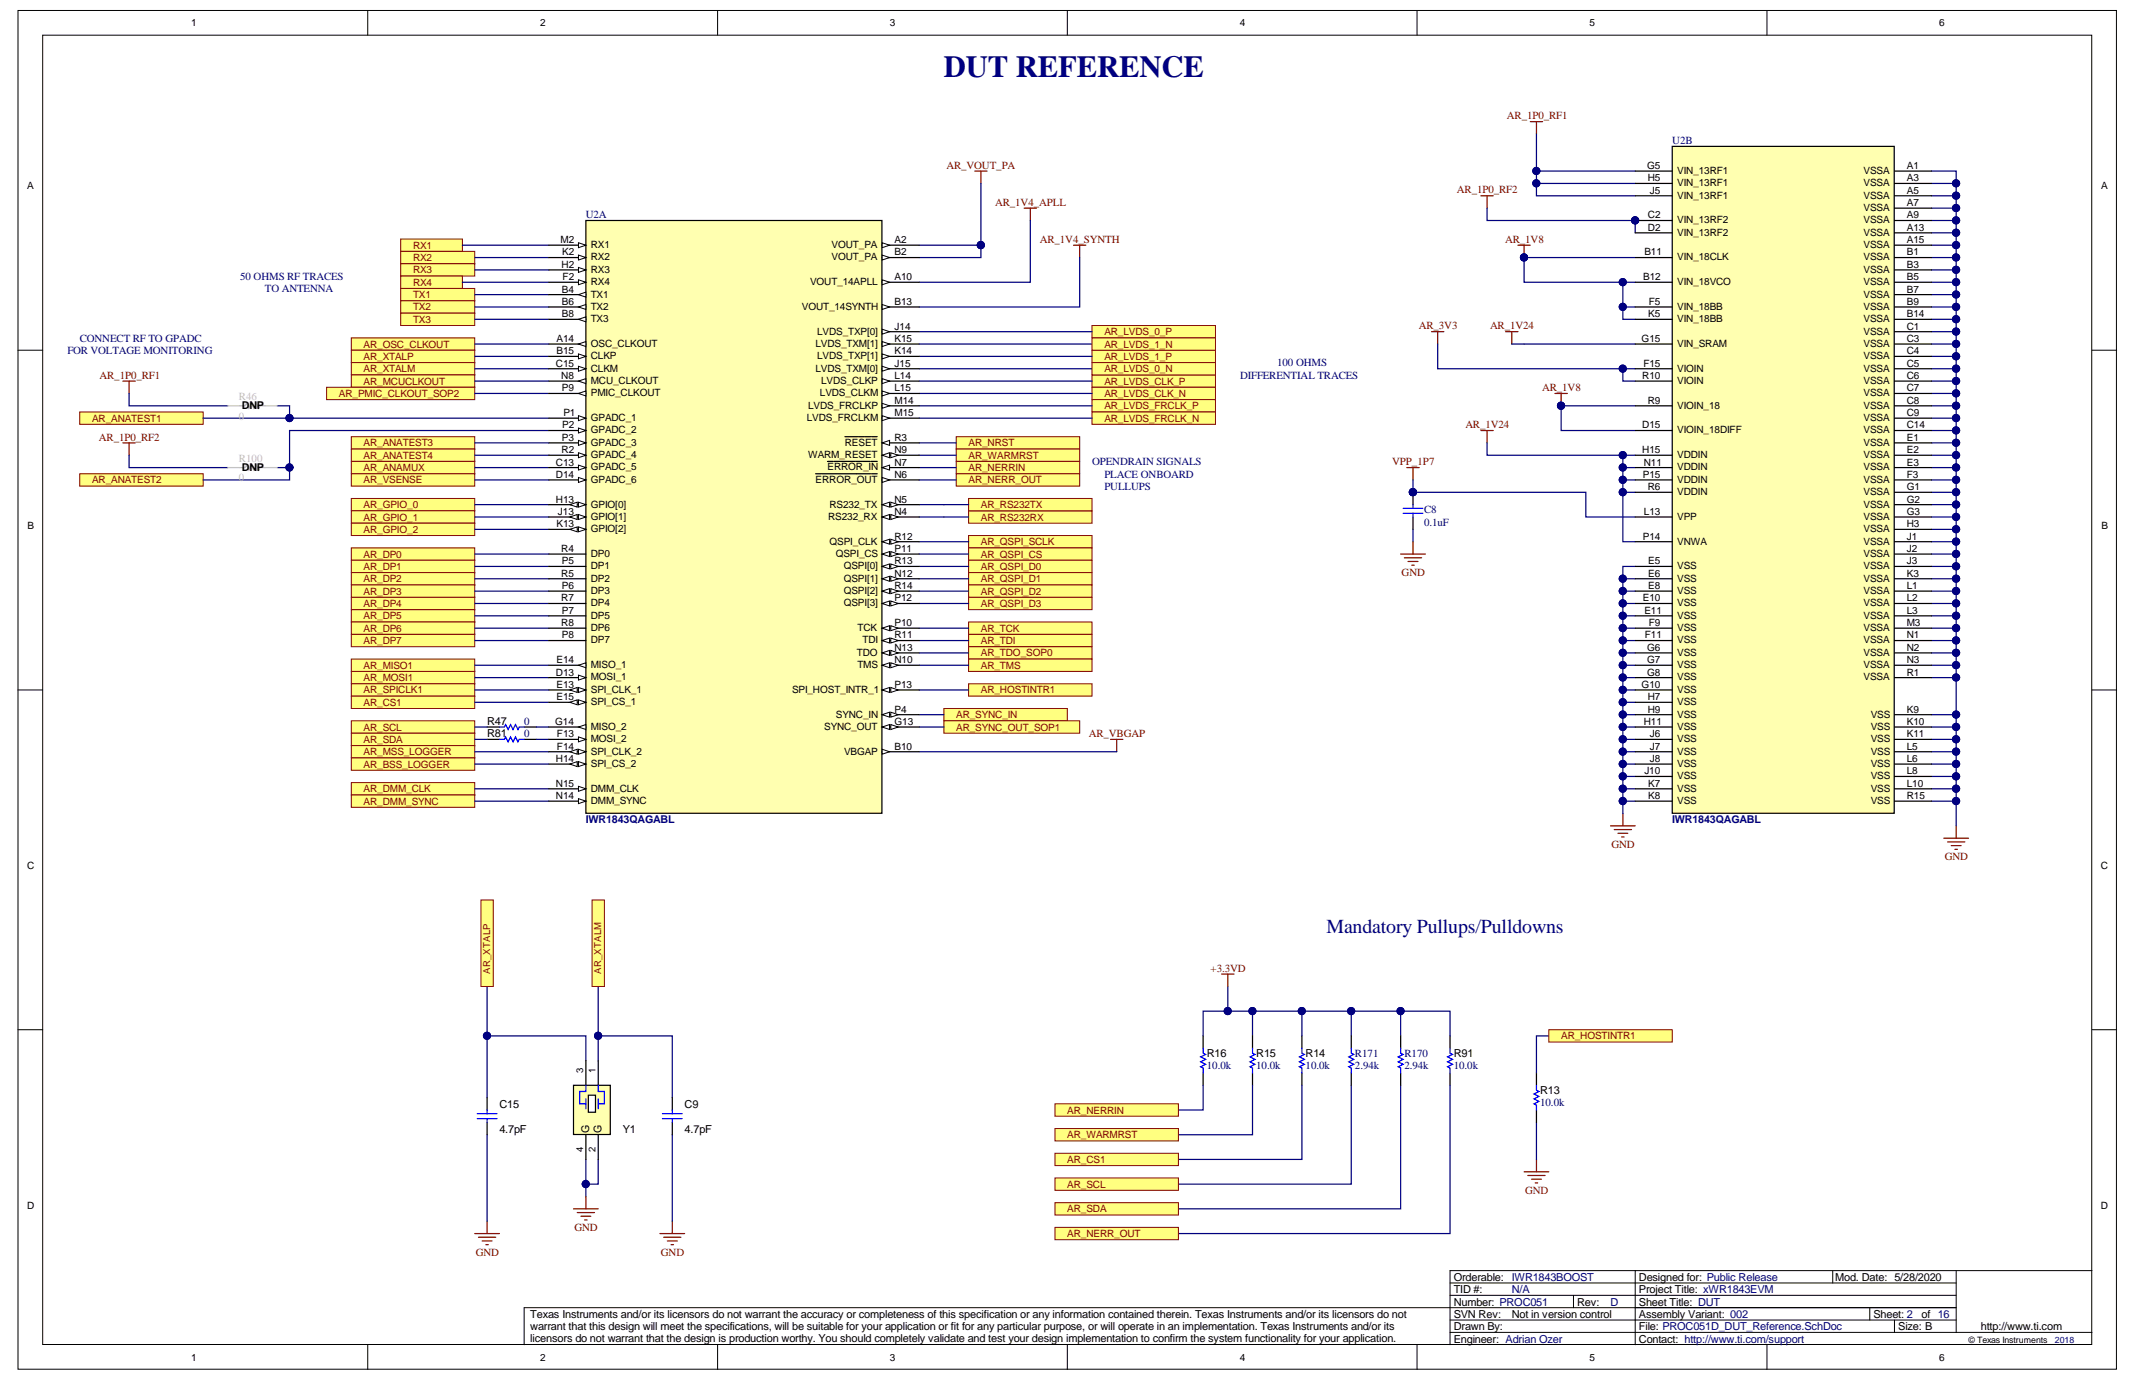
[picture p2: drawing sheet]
<svg xmlns="http://www.w3.org/2000/svg" width="432mm" height="279mm" viewBox="0 0 432 279" stroke-linecap="round" stroke-linejoin="round" font-family="sans-serif">
<defs><g id="words">
<text font-size="6.2" fill="#000080" x="190.8" y="15.6">DUT REFERENCE</text>
<text font-size="4" fill="#000080" x="268.2" y="188.5">Mandatory Pullups/Pulldowns</text>
<g font-size="2.2" fill="#800000">
<text x="304.6" y="24.1">AR_1P0_RF1</text>
<text x="191.4" y="34.1">AR_VOUT_PA</text>
<text x="201.2" y="41.6">AR_1V4_APLL</text>
<text x="294.5" y="39.1">AR_1P0_RF2</text>
<text x="210.2" y="49.1">AR_1V4_SYNTH</text>
<text x="304.3" y="49.1">AR_1V8</text>
<text x="286.8" y="66.6">AR_3V3</text>
<text x="301.2" y="66.6">AR_1V24</text>
<text x="20.1" y="76.5">AR_1P0_RF1</text>
<text x="311.8" y="79">AR_1V8</text>
<text x="20" y="89">AR_1P0_RF2</text>
<text x="296.2" y="86.5">AR_1V24</text>
<text x="281.5" y="94">VPP_1P7</text>
<text x="283.3" y="116.4">GND</text>
<text x="220.1" y="148.9">AR_VBGAP</text>
<text x="325.8" y="171.3">GND</text>
<text x="393.2" y="173.8">GND</text>
<text x="244.7" y="196.4">+3.3VD</text>
<text x="308.3" y="241.2">GND</text>
<text x="116.1" y="248.7">GND</text>
<text x="96.2" y="253.7">GND</text>
<text x="133.6" y="253.7">GND</text>
</g>
<g font-size="2.2" fill="#000080">
<text x="338.1" y="29.1">U2B</text>
<text x="118.4" y="44.1">U2A</text>
<text x="48.6" y="56.6">50 OHMS RF TRACES</text>
<text x="53.5" y="59.1">TO ANTENNA</text>
<text x="13.6" y="71.6">FOR VOLTAGE MONITORING</text>
<text x="16.1" y="69.1">CONNECT RF TO GPADC</text>
<text x="250.7" y="76.5">DIFFERENTIAL TRACES</text>
<text x="258.2" y="74">100 OHMS</text>
<text x="220.8" y="94">OPENDRAIN SIGNALS</text>
<text x="223.3" y="96.5">PLACE ONBOARD</text>
<text x="223.3" y="99">PULLUPS</text>
<text x="287.9" y="106.2">0.1uF</text>
<text x="287.9" y="103.8">C8</text>
<text x="106" y="146.4">0</text>
<text x="106" y="148.9">0</text>
<text x="118.4" y="166.3">IWR1843QAGABL</text>
<text x="338.1" y="166.3">IWR1843QAGABL</text>
<text x="273.9" y="213.6">R171</text>
<text x="283.9" y="213.6">R170</text>
<text x="244" y="216.1">10.0k</text>
<text x="253.9" y="216.1">10.0k</text>
<text x="263.9" y="216.1">10.0k</text>
<text x="273.9" y="216.1">2.94k</text>
<text x="283.9" y="216.1">2.94k</text>
<text x="293.9" y="216.1">10.0k</text>
<text x="311.3" y="223.6">10.0k</text>
<text x="305.6" y="261.3">N/A</text>
<text x="305.6" y="258.8">IWR1843BOOST</text>
<text x="325.6" y="263.8">D</text>
</g>
<g font-size="2.2" fill="#c0bebc">
<text x="48.3" y="80.8">R46</text>
<text x="48.3" y="84.8">0</text>
<text x="48.3" y="93.3">R100</text>
<text x="48.3" y="97.3">0</text>
</g>
<g font-size="2.2">
<text x="48.9" y="82.7">DNP</text>
<text x="48.9" y="95.2">DNP</text>
<text x="98.5" y="146.5">R47</text>
<text x="98.5" y="149">R81</text>
<text x="244" y="213.6">R16</text>
<text x="253.9" y="213.6">R15</text>
<text x="263.9" y="213.6">R14</text>
<text x="293.9" y="213.6">R91</text>
<text x="311.3" y="221.1">R13</text>
<text x="101" y="223.9">C15</text>
<text x="138.4" y="223.9">C9</text>
<text x="101" y="228.8">4.7pF</text>
<text x="119.1" y="228.8" transform="rotate(-90 119.1 228.8)">G</text>
<text x="121.6" y="228.8" transform="rotate(-90 121.6 228.8)">G</text>
<text x="125.9" y="228.8">Y1</text>
<text x="138.4" y="228.8">4.7pF</text>
<text x="293.9" y="263.8">Number: PROC051</text>
<text x="293.9" y="261.3">TID #:</text>
<text x="293.9" y="258.8">Orderable:</text>
<text x="318.8" y="263.8">Rev:</text>
<text x="331.3" y="263.8">Sheet Title: DUT</text>
<text x="331.3" y="261.3">Project Title: xWR1843EVM</text>
<text x="331.3" y="258.8">Designed for: Public Release</text>
<text x="371" y="258.8">Mod. Date: 5/28/2020</text>
<text x="107.2" y="266.2">Texas Instruments and/or its licensors do not warrant the accuracy or completeness of this specification or any information contained therein. Texas Instruments and/or its licensors do not</text>
<text x="107.2" y="268.7">warrant that this design will meet the specifications, will be suitable for your application or fit for any particular purpose, or will operate in an implementation. Texas Instruments and/or its</text>
<text x="293.9" y="268.8">Drawn By:</text>
<text x="293.9" y="266.3">SVN Rev:</text>
<text x="305.6" y="266.3">Not in version control</text>
<text x="331.3" y="268.8">File: PROC051D_DUT_Reference.SchDoc</text>
<text x="331.3" y="266.3">Assembly Variant: 002</text>
<text x="378.7" y="266.3">Sheet: 2</text>
<text x="383.7" y="268.8">Size: B</text>
<text x="388.5" y="266.3">of 16</text>
<text x="400.4" y="268.8">http://www.ti.com</text>
<text x="107.2" y="271.1">licensors do not warrant that the design is production worthy. You should completely validate and test your design implementation to confirm the system functionality for your application.</text>
<text x="293.9" y="271.3">Engineer: Adrian Ozer</text>
<text x="331.3" y="271.3">Contact: http://www.ti.com/support</text>
</g>
<g font-size="2">
<text x="38.7" y="5.3">1</text>
<text x="109.2" y="5.3">2</text>
<text x="179.9" y="5.3">3</text>
<text x="250.6" y="5.3">4</text>
<text x="321.3" y="5.3">5</text>
<text x="392" y="5.3">6</text>
<text x="333" y="34.2">G5</text>
<text x="339" y="35.2">VIN_13RF1</text>
<text x="376.7" y="35.2">VSSA</text>
<text x="385.5" y="34.2">A1</text>
<text x="5.5" y="38.3">A</text>
<text x="333.1" y="36.6">H5</text>
<text x="333.5" y="39.1">J5</text>
<text x="339" y="37.6">VIN_13RF1</text>
<text x="339" y="40.1">VIN_13RF1</text>
<text x="376.7" y="37.6">VSSA</text>
<text x="376.7" y="40.1">VSSA</text>
<text x="385.5" y="36.6">A3</text>
<text x="385.5" y="39.1">A5</text>
<text x="385.5" y="41.6">A7</text>
<text x="424.7" y="38.3">A</text>
<text x="333.1" y="44.1">C2</text>
<text x="333.1" y="46.6">D2</text>
<text x="339" y="45.1">VIN_13RF2</text>
<text x="339" y="47.6">VIN_13RF2</text>
<text x="376.7" y="42.6">VSSA</text>
<text x="376.7" y="45.1">VSSA</text>
<text x="376.7" y="47.6">VSSA</text>
<text x="385.5" y="44.1">A9</text>
<text x="385.5" y="46.6">A13</text>
<text x="113.3" y="49.1">M2</text>
<text x="113.6" y="51.6">K2</text>
<text x="119.4" y="50.1">RX1</text>
<text x="119.4" y="52.6">RX2</text>
<text x="168.1" y="50.1">VOUT_PA</text>
<text x="168.1" y="52.6">VOUT_PA</text>
<text x="180.8" y="49.1">A2</text>
<text x="180.8" y="51.6">B2</text>
<text x="332.4" y="51.6">B11</text>
<text x="339" y="52.6">VIN_18CLK</text>
<text x="376.7" y="50.1">VSSA</text>
<text x="376.7" y="52.6">VSSA</text>
<text x="385.5" y="49.1">A15</text>
<text x="385.5" y="51.6">B1</text>
<text x="113.5" y="54.1">H2</text>
<text x="113.6" y="59.1">B4</text>
<text x="113.7" y="56.6">F2</text>
<text x="119.4" y="55.1">RX3</text>
<text x="119.4" y="57.6">RX4</text>
<text x="163.8" y="57.6">VOUT_14APLL</text>
<text x="180.8" y="56.6">A10</text>
<text x="332.2" y="56.6">B12</text>
<text x="339" y="57.6">VIN_18VCO</text>
<text x="376.7" y="55.1">VSSA</text>
<text x="376.7" y="57.6">VSSA</text>
<text x="385.5" y="54.1">B3</text>
<text x="385.5" y="56.6">B5</text>
<text x="385.5" y="59.1">B7</text>
<text x="113.6" y="61.6">B6</text>
<text x="113.6" y="64.1">B8</text>
<text x="119.4" y="60.1">TX1</text>
<text x="119.4" y="62.6">TX2</text>
<text x="119.4" y="65.1">TX3</text>
<text x="162.1" y="62.6">VOUT_14SYNTH</text>
<text x="180.8" y="61.6">B13</text>
<text x="333.2" y="64.1">K5</text>
<text x="333.3" y="61.6">F5</text>
<text x="339" y="62.6">VIN_18BB</text>
<text x="339" y="65.1">VIN_18BB</text>
<text x="376.7" y="60.1">VSSA</text>
<text x="376.7" y="62.6">VSSA</text>
<text x="376.7" y="65.1">VSSA</text>
<text x="385.5" y="61.6">B9</text>
<text x="385.5" y="64.1">B14</text>
<text x="112.5" y="71.6">B15</text>
<text x="112.5" y="69.1">A14</text>
<text x="119.4" y="70.1">OSC_CLKOUT</text>
<text x="164.9" y="70.1">LVDS_TXM[1]</text>
<text x="165.2" y="67.6">LVDS_TXP[0]</text>
<text x="180.8" y="69.1">K15</text>
<text x="180.8" y="66.6">J14</text>
<text x="180.8" y="71.6">K14</text>
<text x="331.9" y="69.1">G15</text>
<text x="339" y="70.1">VIN_SRAM</text>
<text x="376.7" y="67.6">VSSA</text>
<text x="376.7" y="70.1">VSSA</text>
<text x="385.5" y="66.6">C1</text>
<text x="385.5" y="69.1">C3</text>
<text x="385.5" y="71.6">C4</text>
<text x="112.4" y="74.1">C15</text>
<text x="113.5" y="76.6">N8</text>
<text x="119.4" y="75.1">CLKM</text>
<text x="119.4" y="72.6">CLKP</text>
<text x="119.4" y="77.6">MCU_CLKOUT</text>
<text x="164.9" y="75.1">LVDS_TXM[0]</text>
<text x="165.2" y="72.6">LVDS_TXP[1]</text>
<text x="166" y="77.6">LVDS_CLKP</text>
<text x="180.8" y="76.6">L14</text>
<text x="180.8" y="74.1">J15</text>
<text x="332" y="76.6">R10</text>
<text x="332.2" y="74.1">F15</text>
<text x="339" y="75.1">VIOIN</text>
<text x="339" y="77.6">VIOIN</text>
<text x="376.7" y="72.6">VSSA</text>
<text x="376.7" y="75.1">VSSA</text>
<text x="376.7" y="77.6">VSSA</text>
<text x="385.5" y="74.1">C5</text>
<text x="385.5" y="76.6">C6</text>
<text x="113.6" y="79.1">P9</text>
<text x="119.4" y="80.1">PMIC_CLKOUT</text>
<text x="163.4" y="82.6">LVDS_FRCLKP</text>
<text x="165.8" y="80.1">LVDS_CLKM</text>
<text x="180.8" y="79.1">L15</text>
<text x="180.8" y="81.6">M14</text>
<text x="333.1" y="81.6">R9</text>
<text x="339" y="82.6">VIOIN_18</text>
<text x="376.7" y="80.1">VSSA</text>
<text x="376.7" y="82.6">VSSA</text>
<text x="385.5" y="79.1">C7</text>
<text x="385.5" y="81.6">C8</text>
<text x="113.6" y="89.1">P3</text>
<text x="113.6" y="86.6">P2</text>
<text x="113.9" y="84.1">P1</text>
<text x="119.4" y="85.1">GPADC_1</text>
<text x="119.4" y="87.6">GPADC_2</text>
<text x="163.1" y="85.1">LVDS_FRCLKM</text>
<text x="180.8" y="84.1">M15</text>
<text x="180.8" y="89.1">R3</text>
<text x="332" y="86.6">D15</text>
<text x="339" y="87.6">VIOIN_18DIFF</text>
<text x="376.7" y="85.1">VSSA</text>
<text x="376.7" y="87.6">VSSA</text>
<text x="385.5" y="84.1">C9</text>
<text x="385.5" y="86.6">C14</text>
<text x="385.5" y="89.1">E1</text>
<text x="112.4" y="94.1">C13</text>
<text x="113.5" y="91.6">R2</text>
<text x="119.4" y="90.1">GPADC_3</text>
<text x="119.4" y="92.6">GPADC_4</text>
<text x="119.4" y="95.1">GPADC_5</text>
<text x="163.4" y="92.6">WARM_RESET</text>
<text x="167.3" y="95.1">ERROR_IN</text>
<text x="170.8" y="90.1">RESET</text>
<text x="180.8" y="94.1">N7</text>
<text x="180.8" y="91.6">N9</text>
<text x="332" y="91.6">H15</text>
<text x="332.3" y="94.1">N11</text>
<text x="339" y="92.6">VDDIN</text>
<text x="339" y="95.1">VDDIN</text>
<text x="376.7" y="90.1">VSSA</text>
<text x="376.7" y="92.6">VSSA</text>
<text x="376.7" y="95.1">VSSA</text>
<text x="385.5" y="91.6">E2</text>
<text x="385.5" y="94.1">E3</text>
<text x="112.4" y="96.6">D14</text>
<text x="112.4" y="101.6">H13</text>
<text x="119.4" y="97.6">GPADC_6</text>
<text x="164.9" y="97.6">ERROR_OUT</text>
<text x="180.8" y="96.6">N6</text>
<text x="180.8" y="101.6">N5</text>
<text x="332.1" y="96.6">P15</text>
<text x="333.1" y="99.1">R6</text>
<text x="339" y="97.6">VDDIN</text>
<text x="339" y="100.1">VDDIN</text>
<text x="376.7" y="97.6">VSSA</text>
<text x="376.7" y="100.1">VSSA</text>
<text x="385.5" y="96.6">F3</text>
<text x="385.5" y="99.1">G1</text>
<text x="385.5" y="101.6">G2</text>
<text x="5.5" y="106.9">B</text>
<text x="112.5" y="106.5">K13</text>
<text x="112.8" y="104.1">J13</text>
<text x="119.4" y="102.6">GPIO[0]</text>
<text x="119.4" y="105">GPIO[1]</text>
<text x="119.4" y="107.5">GPIO[2]</text>
<text x="167.4" y="105">RS232_RX</text>
<text x="167.7" y="102.6">RS232_TX</text>
<text x="180.8" y="104.1">N4</text>
<text x="332.3" y="104.1">L13</text>
<text x="339" y="105">VPP</text>
<text x="376.7" y="102.6">VSSA</text>
<text x="376.7" y="105">VSSA</text>
<text x="376.7" y="107.5">VSSA</text>
<text x="385.5" y="104.1">G3</text>
<text x="385.5" y="106.5">H3</text>
<text x="424.8" y="106.9">B</text>
<text x="113.5" y="111.5">R4</text>
<text x="119.4" y="112.5">DP0</text>
<text x="167.7" y="110">QSPI_CLK</text>
<text x="168.9" y="112.5">QSPI_CS</text>
<text x="180.8" y="109">R12</text>
<text x="180.8" y="111.5">P11</text>
<text x="332.1" y="109">P14</text>
<text x="339" y="110">VNWA</text>
<text x="376.7" y="110">VSSA</text>
<text x="376.7" y="112.5">VSSA</text>
<text x="385.5" y="109">J1</text>
<text x="385.5" y="111.5">J2</text>
<text x="113.5" y="116.5">R5</text>
<text x="113.6" y="114">P5</text>
<text x="113.6" y="119">P6</text>
<text x="119.4" y="115">DP1</text>
<text x="119.4" y="117.5">DP2</text>
<text x="170.6" y="115">QSPI[0]</text>
<text x="170.6" y="117.5">QSPI[1]</text>
<text x="180.8" y="114">R13</text>
<text x="180.8" y="116.5">N12</text>
<text x="180.8" y="119">R14</text>
<text x="333.2" y="114">E5</text>
<text x="333.2" y="116.5">E6</text>
<text x="333.2" y="119">E8</text>
<text x="339" y="115">VSS</text>
<text x="339" y="117.5">VSS</text>
<text x="376.7" y="115">VSSA</text>
<text x="376.7" y="117.5">VSSA</text>
<text x="385.5" y="114">J3</text>
<text x="385.5" y="116.5">K3</text>
<text x="385.5" y="119">L1</text>
<text x="113.5" y="121.5">R7</text>
<text x="113.6" y="124">P7</text>
<text x="119.4" y="120">DP3</text>
<text x="119.4" y="122.5">DP4</text>
<text x="119.4" y="125">DP5</text>
<text x="170.6" y="120">QSPI[2]</text>
<text x="170.6" y="122.5">QSPI[3]</text>
<text x="180.8" y="121.5">P12</text>
<text x="332.1" y="121.5">E10</text>
<text x="332.4" y="124">E11</text>
<text x="339" y="120">VSS</text>
<text x="339" y="122.5">VSS</text>
<text x="339" y="125">VSS</text>
<text x="376.7" y="120">VSSA</text>
<text x="376.7" y="122.5">VSSA</text>
<text x="376.7" y="125">VSSA</text>
<text x="385.5" y="121.5">L2</text>
<text x="385.5" y="124">L3</text>
<text x="113.5" y="126.5">R8</text>
<text x="113.6" y="129">P8</text>
<text x="119.4" y="127.5">DP6</text>
<text x="119.4" y="130">DP7</text>
<text x="173.4" y="127.5">TCK</text>
<text x="174.4" y="130">TDI</text>
<text x="180.8" y="126.5">P10</text>
<text x="180.8" y="129">R11</text>
<text x="180.8" y="131.5">N13</text>
<text x="332.5" y="129">F11</text>
<text x="333" y="131.5">G6</text>
<text x="333.3" y="126.5">F9</text>
<text x="339" y="127.5">VSS</text>
<text x="339" y="130">VSS</text>
<text x="376.7" y="127.5">VSSA</text>
<text x="376.7" y="130">VSSA</text>
<text x="385.5" y="126.5">M3</text>
<text x="385.5" y="129">N1</text>
<text x="385.5" y="131.5">N2</text>
<text x="112.4" y="136.5">D13</text>
<text x="112.5" y="134">E14</text>
<text x="119.4" y="135">MISO_1</text>
<text x="119.4" y="137.5">MOSI_1</text>
<text x="173.2" y="132.5">TDO</text>
<text x="173.3" y="135">TMS</text>
<text x="180.8" y="134">N10</text>
<text x="333" y="134">G7</text>
<text x="333" y="136.5">G8</text>
<text x="339" y="132.5">VSS</text>
<text x="339" y="135">VSS</text>
<text x="339" y="137.5">VSS</text>
<text x="376.7" y="132.5">VSSA</text>
<text x="376.7" y="135">VSSA</text>
<text x="376.7" y="137.5">VSSA</text>
<text x="385.5" y="134">N3</text>
<text x="385.5" y="136.5">R1</text>
<text x="112.5" y="139">E13</text>
<text x="112.5" y="141.5">E15</text>
<text x="119.4" y="140">SPI_CLK_1</text>
<text x="119.4" y="142.5">SPI_CS_1</text>
<text x="160.1" y="140">SPI_HOST_INTR_1</text>
<text x="180.8" y="139">P13</text>
<text x="180.8" y="144">P4</text>
<text x="331.9" y="139">G10</text>
<text x="333.1" y="141.5">H7</text>
<text x="333.1" y="144">H9</text>
<text x="339" y="140">VSS</text>
<text x="339" y="142.5">VSS</text>
<text x="385.5" y="144">K9</text>
<text x="112.2" y="146.5">G14</text>
<text x="112.6" y="149">F13</text>
<text x="119.4" y="147.5">MISO_2</text>
<text x="119.4" y="150">MOSI_2</text>
<text x="166.6" y="147.5">SYNC_OUT</text>
<text x="169" y="145">SYNC_IN</text>
<text x="180.8" y="146.5">G13</text>
<text x="332.3" y="146.5">H11</text>
<text x="333.5" y="149">J6</text>
<text x="339" y="145">VSS</text>
<text x="339" y="147.5">VSS</text>
<text x="339" y="150">VSS</text>
<text x="378.2" y="145">VSS</text>
<text x="378.2" y="147.5">VSS</text>
<text x="378.2" y="150">VSS</text>
<text x="385.5" y="146.5">K10</text>
<text x="385.5" y="149">K11</text>
<text x="112.4" y="154">H14</text>
<text x="112.6" y="151.5">F14</text>
<text x="119.4" y="152.5">SPI_CLK_2</text>
<text x="119.4" y="155">SPI_CS_2</text>
<text x="170.6" y="152.5">VBGAP</text>
<text x="180.8" y="151.5">B10</text>
<text x="333.5" y="151.5">J7</text>
<text x="333.5" y="154">J8</text>
<text x="339" y="152.5">VSS</text>
<text x="339" y="155">VSS</text>
<text x="378.2" y="152.5">VSS</text>
<text x="378.2" y="155">VSS</text>
<text x="385.5" y="151.5">L5</text>
<text x="385.5" y="154">L6</text>
<text x="112.4" y="159">N15</text>
<text x="112.4" y="161.5">N14</text>
<text x="119.4" y="160">DMM_CLK</text>
<text x="332.4" y="156.5">J10</text>
<text x="333.2" y="159">K7</text>
<text x="333.2" y="161.5">K8</text>
<text x="339" y="157.5">VSS</text>
<text x="339" y="160">VSS</text>
<text x="378.2" y="157.5">VSS</text>
<text x="378.2" y="160">VSS</text>
<text x="385.5" y="156.5">L8</text>
<text x="385.5" y="159">L10</text>
<text x="385.5" y="161.5">R15</text>
<text x="119.4" y="162.5">DMM_SYNC</text>
<text x="339" y="162.5">VSS</text>
<text x="378.2" y="162.5">VSS</text>
<text x="5.5" y="175.6">C</text>
<text x="424.7" y="175.6">C</text>
<text x="5.5" y="244.2">D</text>
<text x="424.7" y="244.2">D</text>
<text x="38.7" y="274.9">1</text>
<text x="109.2" y="274.9">2</text>
<text x="179.9" y="274.9">3</text>
<text x="250.6" y="274.9">4</text>
<text x="321.3" y="274.9">5</text>
<text x="392" y="274.9">6</text>
</g>
<g font-size="2" fill="#800000">
<text x="83.5" y="50.3">RX1</text>
<text x="83.5" y="52.8">RX2</text>
<text x="83.5" y="55.2">RX3</text>
<text x="83.5" y="57.7">RX4</text>
<text x="83.5" y="60.2">TX1</text>
<text x="83.5" y="62.7">TX2</text>
<text x="83.5" y="65.2">TX3</text>
<text x="73.5" y="70.2">AR_OSC_CLKOUT</text>
<text x="223.3" y="67.7">AR_LVDS_0_P</text>
<text x="223.3" y="70.2">AR_LVDS_1_N</text>
<text x="73.5" y="72.7">AR_XTALP</text>
<text x="73.5" y="75.2">AR_XTALM</text>
<text x="73.5" y="77.7">AR_MCUCLKOUT</text>
<text x="223.3" y="72.7">AR_LVDS_1_P</text>
<text x="223.3" y="77.7">AR_LVDS_CLK_P</text>
<text x="223.3" y="75.2">AR_LVDS_0_N</text>
<text x="68.5" y="80.2">AR_PMIC_CLKOUT_SOP2</text>
<text x="223.3" y="80.2">AR_LVDS_CLK_N</text>
<text x="223.3" y="82.7">AR_LVDS_FRCLK_P</text>
<text x="18.6" y="85.2">AR_ANATEST1</text>
<text x="223.3" y="85.2">AR_LVDS_FRCLK_N</text>
<text x="73.5" y="90.2">AR_ANATEST3</text>
<text x="73.5" y="92.7">AR_ANATEST4</text>
<text x="73.5" y="95.2">AR_ANAMUX</text>
<text x="195.8" y="90.2">AR_NRST</text>
<text x="195.8" y="92.7">AR_WARMRST</text>
<text x="195.8" y="95.2">AR_NERRIN</text>
<text x="18.6" y="97.7">AR_ANATEST2</text>
<text x="73.5" y="97.7">AR_VSENSE</text>
<text x="195.8" y="97.7">AR_NERR_OUT</text>
<text x="73.5" y="102.7">AR_GPIO_0</text>
<text x="73.5" y="105.2">AR_GPIO_1</text>
<text x="73.5" y="107.7">AR_GPIO_2</text>
<text x="198.3" y="105.2">AR_RS232RX</text>
<text x="198.3" y="102.7">AR_RS232TX</text>
<text x="73.5" y="112.7">AR_DP0</text>
<text x="198.3" y="110.2">AR_QSPI_SCLK</text>
<text x="198.3" y="112.7">AR_QSPI_CS</text>
<text x="73.5" y="115.2">AR_DP1</text>
<text x="73.5" y="117.7">AR_DP2</text>
<text x="198.3" y="115.2">AR_QSPI_D0</text>
<text x="198.3" y="117.7">AR_QSPI_D1</text>
<text x="73.5" y="120.2">AR_DP3</text>
<text x="73.5" y="122.6">AR_DP4</text>
<text x="73.5" y="125.1">AR_DP5</text>
<text x="198.3" y="120.2">AR_QSPI_D2</text>
<text x="198.3" y="122.6">AR_QSPI_D3</text>
<text x="73.5" y="127.6">AR_DP6</text>
<text x="73.5" y="130.1">AR_DP7</text>
<text x="198.3" y="127.6">AR_TCK</text>
<text x="198.3" y="130.1">AR_TDI</text>
<text x="73.5" y="137.6">AR_MOSI1</text>
<text x="73.5" y="135.1">AR_MISO1</text>
<text x="198.3" y="132.6">AR_TDO_SOP0</text>
<text x="198.3" y="135.1">AR_TMS</text>
<text x="73.5" y="140.1">AR_SPICLK1</text>
<text x="73.5" y="142.6">AR_CS1</text>
<text x="198.3" y="140.1">AR_HOSTINTR1</text>
<text x="73.5" y="147.6">AR_SCL</text>
<text x="193.3" y="145.1">AR_SYNC_IN</text>
<text x="193.3" y="147.6">AR_SYNC_OUT_SOP1</text>
<text x="73.5" y="150.1">AR_SDA</text>
<text x="73.5" y="152.6">AR_MSS_LOGGER</text>
<text x="73.5" y="155.1">AR_BSS_LOGGER</text>
<text x="73.5" y="160.1">AR_DMM_CLK</text>
<text x="73.5" y="162.6">AR_DMM_SYNC</text>
<text x="315.6" y="210">AR_HOSTINTR1</text>
<text x="215.8" y="225">AR_NERRIN</text>
<text x="215.8" y="230">AR_WARMRST</text>
<text x="215.8" y="235">AR_CS1</text>
<text x="215.8" y="240">AR_SCL</text>
<text x="215.8" y="245">AR_SDA</text>
<text x="215.8" y="250">AR_NERR_OUT</text>
</g>
<g font-size="1.9" fill="#800000">
<text x="99.1" y="196.8" transform="rotate(-90 99.1 196.8)">AR_XTALP</text>
<text x="121.6" y="196.8" transform="rotate(-90 121.6 196.8)">AR_XTALM</text>
</g>
<g font-size="1.9">
<text x="117.9" y="216.8" transform="rotate(-90 117.9 216.8)">3</text>
<text x="120.4" y="216.8" transform="rotate(-90 120.4 216.8)">1</text>
<text x="117.9" y="232.8" transform="rotate(-90 117.9 232.8)">4</text>
<text x="120.4" y="232.8" transform="rotate(-90 120.4 232.8)">2</text>
</g>
<text font-size="1.8" x="397.9" y="271.3">© Texas Instruments</text>
<text font-size="1.8" fill="#000080" x="415.4" y="271.3">2018</text>
</g></defs>
<g fill="#fff" stroke="#000" stroke-width=".2">
<path d="M3.6 2.1h424.2v274.6h-424.2z"/>
<path d="M8.6 7.1h414.3v264.6h-414.3z"/>
</g>
<g fill="none" stroke="#000" stroke-width=".2">
<path d="M74.3 2.1v5M145.1 2.1v5M215.8 2.1v5M286.5 2.1v5M357.2 2.1v5M3.6 70.8h5M422.9 70.8h5M3.6 139.4h5M422.9 139.4h5M3.6 208.1h5M422.9 208.1h5M293.1 259.2h102.4"/>
<path d="M330.6 256.7h-37.5v15M370.5 256.7v2.5M395.5 256.7v12.5M422.9 256.7h-92.3v15M74.3 271.7v5M145.1 271.7v5M215.8 271.7v5M286.5 271.7v5M293.1 269.2h129.8M293.1 266.7h102.4M293.1 261.7h102.4M318.1 261.7v2.5"/>
<path d="M357.2 271.7v5M378 264.2v2.5M383 266.7v2.5M395.5 264.2h-289.5v7.5"/>
</g>
<path d="M98.5 199.3v10M120.9 199.3v10M118.4 214.3v-5h-19.9v12.5M120.9 214.3v-5h15v12.5M118.4 234.3v5h2.5v-5M118.4 239.3v2.5" fill="none" stroke="#000080" stroke-width=".25"/>
<g fill="#000080" stroke="#000080" stroke-width=".2">
<circle cx="118.4" cy="239.2" r=".72"/>
<circle cx="98.4" cy="209.3" r=".72"/>
<circle cx="120.9" cy="209.3" r=".72"/>
</g>
<g fill="none" stroke="#800000" stroke-width=".25">
<path d="M96 249.3h5M96.7 250h3.5M97.5 250.8h2M98.2 251.5h.5M98.5 246.8v2.5M115.9 244.3h5M116.7 245h3.5M117.4 245.8h2M118.2 246.5h.5M118.4 241.8v2.5M133.4 249.3h5M134.2 250h3.5"/>
<path d="M134.9 250.8h2M135.7 251.5h.5M135.9 246.8v2.5"/>
</g>
<g fill="#ffff80" stroke="#800000" stroke-width=".2">
<path d="M97.2 181.9h2.5v17.4h-2.5z" fill-rule="evenodd"/>
<path d="M119.7 181.9h2.5v17.4h-2.5z" fill-rule="evenodd"/>
</g>
<path d="M98.5 229.3v17.5M135.9 229.3v17.5" fill="none" stroke="#000080" stroke-width=".25"/>
<path d="M98.5 221.8v2.5M98.5 226.8v2.5M135.9 221.8v2.5M135.9 226.8v2.5" fill="none" stroke="#000" stroke-width=".25"/>
<path d="M96.5 226h4M96.5 225h4M98.5 224.3v.7M98.5 226v.8M133.9 226h4M133.9 225h4M135.9 224.3v.7M135.9 226v.8" fill="none" stroke="#00f" stroke-width=".25"/>
<path d="M115.9 219.3h7.5v9.9h-7.5z" fill="#ffffb0" stroke="#000" stroke-width=".25"/>
<path d="M118.4 214.3v5M120.9 214.3v5M118.4 229.3v5M120.9 229.3v5" fill="none" stroke="#000" stroke-width=".25"/>
<path d="M118.4 222v2M120.9 222v2" fill="none" stroke="#00f" stroke-width=".25"/>
<path d="M118.9 221.3h1.5v3.4h-1.5z" fill="#fff" stroke="#000" stroke-width=".25"/>
<path d="M118.4 219.3v1.2h-1.2v2.5h1.2M120.9 219.3v1.2h1.3v2.5h-1.3" fill="none" stroke="#00f" stroke-width=".25"/>
<g fill="#ffff80" stroke="#800000" stroke-width=".2">
<path d="M81 48.3h12.5v2.5h-12.5z" fill-rule="evenodd"/>
<path d="M81 50.8h15v2.5h-15z" fill-rule="evenodd"/>
<path d="M81 53.3h15v2.5h-15z" fill-rule="evenodd"/>
<path d="M81 55.8h12.5v2.5h-12.5z" fill-rule="evenodd"/>
<path d="M81 58.3h15v2.5h-15z" fill-rule="evenodd"/>
<path d="M81 60.8h15v2.5h-15z" fill-rule="evenodd"/>
</g>
<path d="M93.5 49.5h17.4M93.5 57h17.4M96 52h14.9M96 54.5h14.9M96 59.5h14.9M96 62h14.9" fill="none" stroke="#000080" stroke-width=".25"/>
<path d="M81 63.3h15v2.5h-15z" fill-rule="evenodd" fill="#ffff80" stroke="#800000" stroke-width=".2"/>
<path d="M96 64.5h14.9" fill="none" stroke="#000080" stroke-width=".25"/>
<g fill="#ffff80" stroke="#800000" stroke-width=".2">
<path d="M71 68.3h25v2.5h-25z" fill-rule="evenodd"/>
<path d="M71 70.8h25v2.5h-25z" fill-rule="evenodd"/>
<path d="M71 73.3h25v2.5h-25z" fill-rule="evenodd"/>
<path d="M71 75.8h25v2.5h-25z" fill-rule="evenodd"/>
<path d="M66 78.3h30v2.5h-30z" fill-rule="evenodd"/>
</g>
<path d="M96 69.5h14.9M96 72h14.9M96 74.5h14.9M96 77h14.9M96 79.5h14.9" fill="none" stroke="#000080" stroke-width=".25"/>
<g fill="#ffff80" stroke="#800000" stroke-width=".2">
<path d="M16.1 83.2h25v2.5h-25z" fill-rule="evenodd"/>
<path d="M16.1 95.7h25v2.5h-25z" fill-rule="evenodd"/>
<path d="M71 88.2h25v2.5h-25z" fill-rule="evenodd"/>
<path d="M71 90.7h25v2.5h-25z" fill-rule="evenodd"/>
<path d="M71 93.2h25v2.5h-25z" fill-rule="evenodd"/>
<path d="M71 95.7h25v2.5h-25z" fill-rule="evenodd"/>
</g>
<path d="M41.1 84.5h69.8M96 89.5h14.9M96 92h14.9M96 94.5h14.9M96 97h14.9" fill="none" stroke="#000080" stroke-width=".25"/>
<circle cx="58.5" cy="84.5" r=".72" fill="#000080" stroke="#000080" stroke-width=".2"/>
<g fill="#ffff80" stroke="#800000" stroke-width=".2">
<path d="M71 100.7h25v2.5h-25z" fill-rule="evenodd"/>
<path d="M71 103.2h25v2.5h-25z" fill-rule="evenodd"/>
<path d="M71 105.7h25v2.5h-25z" fill-rule="evenodd"/>
</g>
<path d="M96 102h14.9M96 104.5h14.9M96 107h14.9" fill="none" stroke="#000080" stroke-width=".25"/>
<g fill="#ffff80" stroke="#800000" stroke-width=".2">
<path d="M71 110.7h25v2.5h-25z" fill-rule="evenodd"/>
<path d="M71 113.2h25v2.5h-25z" fill-rule="evenodd"/>
<path d="M71 115.7h25v2.5h-25z" fill-rule="evenodd"/>
<path d="M71 118.2h25v2.5h-25z" fill-rule="evenodd"/>
<path d="M71 120.7h25v2.5h-25z" fill-rule="evenodd"/>
<path d="M71 123.2h25v2.5h-25z" fill-rule="evenodd"/>
<path d="M71 125.7h25v2.5h-25z" fill-rule="evenodd"/>
<path d="M71 128.2h25v2.5h-25z" fill-rule="evenodd"/>
</g>
<path d="M96 112h14.9M96 114.5h14.9M96 116.9h14.9M96 119.4h14.9M96 121.9h14.9M96 124.4h14.9M96 126.9h14.9M96 129.4h14.9" fill="none" stroke="#000080" stroke-width=".25"/>
<g fill="#ffff80" stroke="#800000" stroke-width=".2">
<path d="M71 135.7h25v2.5h-25z" fill-rule="evenodd"/>
<path d="M71 133.2h25v2.5h-25z" fill-rule="evenodd"/>
<path d="M71 138.2h25v2.5h-25z" fill-rule="evenodd"/>
<path d="M71 140.7h25v2.5h-25z" fill-rule="evenodd"/>
</g>
<path d="M96 134.4h14.9M96 136.9h14.9M96 139.4h14.9M96 141.9h14.9" fill="none" stroke="#000080" stroke-width=".25"/>
<g fill="#ffff80" stroke="#800000" stroke-width=".2">
<path d="M71 145.7h25v2.5h-25z" fill-rule="evenodd"/>
<path d="M71 148.2h25v2.4h-25z" fill-rule="evenodd"/>
<path d="M71 150.6h25v2.5h-25z" fill-rule="evenodd"/>
<path d="M71 153.1h25v2.5h-25z" fill-rule="evenodd"/>
</g>
<path d="M96 151.9h14.9M96 154.4h14.9" fill="none" stroke="#000080" stroke-width=".25"/>
<g fill="#ffff80" stroke="#800000" stroke-width=".2">
<path d="M71 158.1h25v2.5h-25z" fill-rule="evenodd"/>
<path d="M71 160.6h25v2.5h-25z" fill-rule="evenodd"/>
</g>
<path d="M185.8 49.5h12.5M208.3 44.6v12.4h-22.5M218.3 52v10h-32.5M96 159.4h14.9M96 161.9h14.9" fill="none" stroke="#000080" stroke-width=".25"/>
<path d="M197 34.6h2.5M198.3 34.6v2.5M207 42.1h2.5M208.3 42.1v2.5M217 49.5h2.5M218.3 49.5v2.5" fill="none" stroke="#800000" stroke-width=".25"/>
<circle cx="198.3" cy="49.5" r=".72" fill="#000080" stroke="#000080" stroke-width=".2"/>
<g fill="#ffff80" stroke="#800000" stroke-width=".2">
<path d="M220.8 65.8h24.9v2.5h-24.9z" fill-rule="evenodd"/>
<path d="M220.8 70.8h24.9v2.5h-24.9z" fill-rule="evenodd"/>
<path d="M220.8 75.8h24.9v2.5h-24.9z" fill-rule="evenodd"/>
<path d="M220.8 78.3h24.9v2.5h-24.9z" fill-rule="evenodd"/>
<path d="M220.8 80.8h24.9v2.4h-24.9z" fill-rule="evenodd"/>
<path d="M220.8 83.2h24.9v2.5h-24.9z" fill-rule="evenodd"/>
</g>
<path d="M185.8 67h35M185.8 69.5h35M185.8 72h35M185.8 74.5h35M185.8 77h35M185.8 79.5h35M185.8 82h35M185.8 84.5h35" fill="none" stroke="#000080" stroke-width=".25"/>
<g fill="#ffff80" stroke="#800000" stroke-width=".2">
<path d="M193.3 88.2h25v2.5h-25z" fill-rule="evenodd"/>
<path d="M193.3 90.7h25v2.5h-25z" fill-rule="evenodd"/>
<path d="M193.3 93.2h25v2.5h-25z" fill-rule="evenodd"/>
<path d="M193.3 95.7h25v2.5h-25z" fill-rule="evenodd"/>
</g>
<path d="M185.8 89.5h7.5M185.8 92h7.5M185.8 94.5h7.5M185.8 97h7.5M185.8 102h5M185.8 104.5h5" fill="none" stroke="#000080" stroke-width=".25"/>
<g fill="#ffff80" stroke="#800000" stroke-width=".2">
<path d="M195.8 103.2h25v2.5h-25z" fill-rule="evenodd"/>
<path d="M195.8 100.7h25v2.5h-25z" fill-rule="evenodd"/>
</g>
<path d="M190.8 102h5M190.8 104.5h5" fill="none" stroke="#000080" stroke-width=".25"/>
<g fill="#ffff80" stroke="#800000" stroke-width=".2">
<path d="M195.8 108.2h25v2.5h-25z" fill-rule="evenodd"/>
<path d="M195.8 110.7h25v2.5h-25z" fill-rule="evenodd"/>
<path d="M195.8 113.2h25v2.5h-25z" fill-rule="evenodd"/>
<path d="M195.8 115.7h25v2.5h-25z" fill-rule="evenodd"/>
<path d="M195.8 118.2h25v2.5h-25z" fill-rule="evenodd"/>
<path d="M195.8 120.7h25v2.5h-25z" fill-rule="evenodd"/>
</g>
<path d="M185.8 109.5h10M185.8 112h10M185.8 114.5h10M185.8 116.9h10M185.8 119.4h10M185.8 121.9h10" fill="none" stroke="#000080" stroke-width=".25"/>
<g fill="#ffff80" stroke="#800000" stroke-width=".2">
<path d="M195.8 125.7h25v2.5h-25z" fill-rule="evenodd"/>
<path d="M195.8 128.2h25v2.5h-25z" fill-rule="evenodd"/>
<path d="M195.8 130.7h25v2.5h-25z" fill-rule="evenodd"/>
<path d="M195.8 133.2h25v2.5h-25z" fill-rule="evenodd"/>
</g>
<path d="M185.8 126.9h10M185.8 129.4h10M185.8 131.9h10M185.8 134.4h10" fill="none" stroke="#000080" stroke-width=".25"/>
<path d="M195.8 138.2h25v2.5h-25z" fill-rule="evenodd" fill="#ffff80" stroke="#800000" stroke-width=".2"/>
<path d="M185.8 139.4h10" fill="none" stroke="#000080" stroke-width=".25"/>
<g fill="#ffff80" stroke="#800000" stroke-width=".2">
<path d="M190.8 143.2h25v2.5h-25z" fill-rule="evenodd"/>
<path d="M190.8 145.7h27.5v2.5h-27.5z" fill-rule="evenodd"/>
</g>
<path d="M185.8 144.4h5M185.8 146.9h5M185.8 151.9h39.9" fill="none" stroke="#000080" stroke-width=".25"/>
<path d="M224.5 149.4h2.5M225.7 149.4v2.5" fill="none" stroke="#800000" stroke-width=".25"/>
<g fill="#ffff80" stroke="#800000" stroke-width=".2">
<path d="M220.8 73.3h24.9v2.5h-24.9z" fill-rule="evenodd"/>
<path d="M220.8 68.3h24.9v2.5h-24.9z" fill-rule="evenodd"/>
</g>
<g fill="none" stroke="#000080" stroke-width=".25">
<path d="M310.6 27.1v10h20M310.6 37.1v2.5h20M310.6 34.6h20M390.5 34.6h5v109.8M390.5 37.1h5M390.5 39.6h5M198.3 49.5v2.5h-12.5M300.6 42.1v2.5h30v2.5M328.1 57v7.5h2.5M330.6 52h-22.5v5h22.5M390.5 42.1h5M390.5 44.6h5"/>
<path d="M390.5 47.1h5M390.5 49.5h5M390.5 52h5M390.5 54.5h5M390.5 57h5M390.5 59.5h5M290.6 69.5v5h40M305.6 69.5h25M328.1 74.5v2.5h2.5M328.1 62h2.5M390.5 69.5h5M390.5 62h5"/>
<path d="M390.5 64.5h5M390.5 67h5M390.5 72h5M390.5 74.5h5M390.5 77h5M390.5 79.5h5M285.6 97v2.5h35v5h10M300.6 89.5v2.5h30M328.1 92v7.5h2.5M328.1 99.5v10h2.5M328.1 94.5h2.5M328.1 97h2.5"/>
<path d="M330.6 82h-15v5h15M390.5 94.5h5M390.5 97h5M390.5 82h5M390.5 84.5h5M390.5 87h5M390.5 89.5h5M390.5 92h5M390.5 99.5h5M285.6 107v2.5M328.1 119.4h2.5M328.1 116.9h2.5"/>
<path d="M330.6 114.5h-2.5v47.4h2.5M390.5 119.4h5M390.5 116.9h5M390.5 102h5M390.5 104.5h5M390.5 107h5M390.5 109.5h5M390.5 112h5M390.5 114.5h5M328.1 139.4h2.5M328.1 136.9h2.5M328.1 134.4h2.5"/>
<path d="M328.1 131.9h2.5M328.1 129.4h2.5M328.1 126.9h2.5M328.1 124.4h2.5M328.1 121.9h2.5M390.5 136.9h5M390.5 134.4h5M390.5 131.9h5M390.5 129.4h5M390.5 126.9h5M390.5 124.4h5M390.5 121.9h5"/>
<path d="M96 146.9h2.5M96 149.4h2.5M108.5 146.9h2.4M108.5 149.4h2.4M328.1 146.9h2.5M328.1 149.4h2.5M328.1 159.4h2.5M328.1 156.9h2.5M328.1 154.4h2.5M328.1 151.9h2.5M328.1 144.4h2.5M328.1 141.9h2.5"/>
<path d="M390.5 144.4h5v22.5M390.5 146.9h5M390.5 149.4h5M390.5 159.4h5M390.5 156.9h5M390.5 154.4h5M390.5 151.9h5M328.1 161.9v2.5M390.5 161.9h5M248.2 199.3v5M243.2 209.3v-5h10v5M243.2 219.3v5h-5"/>
<path d="M253.2 219.3v10h-15M253.2 204.3h10v5M263.2 219.3v15h-25M263.2 204.3h19.9v5M273.2 219.3v20h-35M273.2 204.3v5M283.1 219.3v25h-44.9M283.1 204.3h10v5M293.1 219.3v30h-54.9M313.1 209.3h-2.5v7.5M310.6 226.8v7.5"/>
</g>
<g fill="#000080" stroke="#000080" stroke-width=".2">
<circle cx="198.3" cy="49.5" r=".72"/>
<circle cx="310.6" cy="34.5" r=".72"/>
<circle cx="310.6" cy="37" r=".72"/>
<circle cx="330.5" cy="44.5" r=".72"/>
<circle cx="328" cy="74.5" r=".72"/>
<circle cx="328" cy="92" r=".72"/>
<circle cx="328" cy="94.5" r=".72"/>
<circle cx="328" cy="97" r=".72"/>
<circle cx="328" cy="99.4" r=".72"/>
<circle cx="285.6" cy="99.4" r=".72"/>
<circle cx="328" cy="116.9" r=".72"/>
<circle cx="328" cy="119.4" r=".72"/>
<circle cx="328" cy="121.9" r=".72"/>
<circle cx="328" cy="124.4" r=".72"/>
<circle cx="328" cy="126.9" r=".72"/>
<circle cx="328" cy="129.4" r=".72"/>
<circle cx="328" cy="131.9" r=".72"/>
<circle cx="328" cy="134.4" r=".72"/>
<circle cx="328" cy="136.9" r=".72"/>
<circle cx="328" cy="139.4" r=".72"/>
<circle cx="328" cy="141.9" r=".72"/>
<circle cx="328" cy="144.4" r=".72"/>
<circle cx="328" cy="146.9" r=".72"/>
<circle cx="328" cy="149.4" r=".72"/>
<circle cx="328" cy="151.9" r=".72"/>
<circle cx="328" cy="154.4" r=".72"/>
<circle cx="328" cy="156.9" r=".72"/>
<circle cx="328" cy="159.4" r=".72"/>
<circle cx="328" cy="161.9" r=".72"/>
<circle cx="395.4" cy="144.4" r=".72"/>
<circle cx="395.4" cy="146.9" r=".72"/>
<circle cx="395.4" cy="149.4" r=".72"/>
<circle cx="395.4" cy="151.9" r=".72"/>
<circle cx="395.4" cy="154.4" r=".72"/>
<circle cx="395.4" cy="156.9" r=".72"/>
<circle cx="395.4" cy="159.4" r=".72"/>
<circle cx="395.4" cy="161.9" r=".72"/>
<circle cx="395.4" cy="136.9" r=".72"/>
<circle cx="395.4" cy="134.4" r=".72"/>
<circle cx="395.4" cy="131.9" r=".72"/>
<circle cx="395.4" cy="129.4" r=".72"/>
<circle cx="395.4" cy="126.9" r=".72"/>
<circle cx="395.4" cy="124.4" r=".72"/>
<circle cx="395.4" cy="121.9" r=".72"/>
<circle cx="395.4" cy="119.4" r=".72"/>
<circle cx="395.4" cy="116.9" r=".72"/>
<circle cx="395.4" cy="114.4" r=".72"/>
<circle cx="395.4" cy="111.9" r=".72"/>
<circle cx="395.4" cy="109.4" r=".72"/>
<circle cx="395.4" cy="106.9" r=".72"/>
<circle cx="395.4" cy="104.4" r=".72"/>
<circle cx="395.4" cy="101.9" r=".72"/>
<circle cx="395.4" cy="99.4" r=".72"/>
<circle cx="395.4" cy="97" r=".72"/>
<circle cx="395.4" cy="94.5" r=".72"/>
<circle cx="395.4" cy="92" r=".72"/>
<circle cx="395.4" cy="89.5" r=".72"/>
<circle cx="395.4" cy="87" r=".72"/>
<circle cx="395.4" cy="84.5" r=".72"/>
<circle cx="395.4" cy="82" r=".72"/>
<circle cx="395.4" cy="79.5" r=".72"/>
<circle cx="395.4" cy="77" r=".72"/>
<circle cx="395.4" cy="74.5" r=".72"/>
<circle cx="395.4" cy="72" r=".72"/>
<circle cx="395.4" cy="69.5" r=".72"/>
<circle cx="395.4" cy="67" r=".72"/>
<circle cx="395.4" cy="64.5" r=".72"/>
<circle cx="395.4" cy="62" r=".72"/>
<circle cx="395.4" cy="59.5" r=".72"/>
<circle cx="395.4" cy="57" r=".72"/>
<circle cx="395.4" cy="54.5" r=".72"/>
<circle cx="395.4" cy="52" r=".72"/>
<circle cx="395.4" cy="49.5" r=".72"/>
<circle cx="395.4" cy="47" r=".72"/>
<circle cx="395.4" cy="44.5" r=".72"/>
<circle cx="395.4" cy="42" r=".72"/>
<circle cx="395.4" cy="39.5" r=".72"/>
<circle cx="395.4" cy="37" r=".72"/>
<circle cx="308.1" cy="52" r=".72"/>
<circle cx="315.6" cy="82" r=".72"/>
<circle cx="328" cy="57" r=".72"/>
<circle cx="328" cy="62" r=".72"/>
<circle cx="253.2" cy="204.3" r=".72"/>
<circle cx="248.2" cy="204.3" r=".72"/>
<circle cx="263.2" cy="204.3" r=".72"/>
<circle cx="273.1" cy="204.3" r=".72"/>
<circle cx="283.1" cy="204.3" r=".72"/>
</g>
<g fill="none" stroke="#000" stroke-width=".25">
<path d="M98.5 146.9h2.5M98.5 149.4h2.5M106 146.9h2.5M106 149.4h2.5M243.2 209.3v2.5M243.2 216.8v2.5M253.2 209.3v2.5M253.2 216.8v2.5M263.2 209.3v2.5M263.2 216.8v2.5M273.2 209.3v2.5M273.2 216.8v2.5"/>
<path d="M283.1 209.3v2.5M283.1 216.8v2.5M293.1 209.3v2.5M293.1 216.8v2.5M310.6 216.8v2.5M310.6 224.3v2.5"/>
</g>
<path d="M101 146.9h1l.2-.5 .5 1 .5-1 .5 1 .5-1 .5 1 .3-.5h1M101 149.4h1l.2-.5 .5 1 .5-1 .5 1 .5-1 .5 1 .3-.5h1M243.2 211.8v1l.5 .3-1 .5 1 .5-1 .5 1 .5-1 .5 .5 .2v1M253.2 211.8v1l.5 .3-1 .5 1 .5-1 .5 1 .5-1 .5 .5 .2v1M263.2 211.8v1l.5 .3-1 .5 1 .5-1 .5 1 .5-1 .5 .5 .2v1M273.2 211.8v1l.5 .3-1 .5 1 .5-1 .5 1 .5-1 .5 .5 .2v1M283.1 211.8v1l.5 .3-1 .5 1 .5-1 .5 1 .5-1 .5 .5 .2v1M293.1 211.8v1l.5 .3-1 .5 1 .5-1 .5 1 .5-1 .5 .5 .2v1M310.6 219.3v1l.5 .2-1 .5 1 .5-1 .5 1 .5-1 .5 .5 .3v1" fill="none" stroke="#00f" stroke-width=".25"/>
<g fill="none" stroke="#800000" stroke-width=".25">
<path d="M299.4 39.6h2.5M300.6 39.6v2.5M309.4 24.6h2.4M310.6 24.6v2.5M306.9 49.5h2.5M308.1 49.5v2.5M289.4 67h2.5M290.6 67v2.5M304.4 67h2.5M305.6 67v2.5M314.3 79.5h2.5M315.6 79.5v2.5"/>
<path d="M284.4 94.5h2.5M285.6 94.5v2.5M299.4 87h2.5M300.6 87v2.5M283.1 112h5M283.9 112.7h3.5M284.6 113.5h2M285.4 114.2h.5M285.6 109.5v2.5M325.6 166.9h5M326.3 167.6h3.5M327.1 168.4h2"/>
<path d="M327.8 169.1h.5M328.1 164.4v2.5M393 169.4h4.9M393.7 170.1h3.5M394.5 170.9h1.9M395.2 171.6h.5M395.5 166.9v2.5M247 196.8h2.5M248.2 196.8v2.5M308.1 236.8h5M308.9 237.5h3.4M309.6 238.3h2"/>
<path d="M310.3 239h.5M310.6 234.3v2.5"/>
</g>
<g fill="#ffff80" stroke="#800000" stroke-width=".2">
<path d="M213.3 223h24.9v2.5h-24.9z" fill-rule="evenodd"/>
<path d="M213.3 228h24.9v2.5h-24.9z" fill-rule="evenodd"/>
<path d="M213.3 233h24.9v2.5h-24.9z" fill-rule="evenodd"/>
<path d="M213.3 238h24.9v2.5h-24.9z" fill-rule="evenodd"/>
<path d="M213.3 243h24.9v2.5h-24.9z" fill-rule="evenodd"/>
<path d="M213.3 248h24.9v2.5h-24.9z" fill-rule="evenodd"/>
<path d="M313.1 208.1h25v2.5h-25z" fill-rule="evenodd"/>
</g>
<path d="M198.3 37.1v12.4M26.1 79.5v2.5h20M26.1 92v2.5h20M56 94.5h2.5v2.5h-17.4M56 82h2.5v2.5M110.9 87h-52.4v7.5" fill="none" stroke="#000080" stroke-width=".25"/>
<g fill="#000080" stroke="#000080" stroke-width=".2">
<circle cx="198.3" cy="49.5" r=".72"/>
<circle cx="58.5" cy="94.5" r=".72"/>
<circle cx="58.5" cy="84.5" r=".72"/>
<circle cx="285.6" cy="99.4" r=".72"/>
</g>
<path d="M24.8 77h2.5M26.1 77v2.5M24.8 89.5h2.5M26.1 89.5v2.5" fill="none" stroke="#800000" stroke-width=".25"/>
<path d="M46.1 82h3.5l.2-.5 .5 1 .5-1 .5 1 .5-1 .5 1 .3-.5h3.4M46.1 94.5h3.5l.2-.5 .5 1 .5-1 .5 1 .5-1 .5 1 .3-.5h3.4" fill="none" stroke="#c0bebc" stroke-width=".25"/>
<path d="M285.6 99.5v2.5M285.6 104.5v2.5" fill="none" stroke="#000" stroke-width=".25"/>
<path d="M283.6 102.7h4M283.6 103.7h4M285.6 102v.7M285.6 103.7v.8" fill="none" stroke="#00f" stroke-width=".25"/>
<path d="M118.4 44.6h59.9v119.7h-59.9z" fill="#ffffb0" stroke="#000" stroke-width=".25"/>
<path d="M110.9 74.5h7.5" fill="none" stroke="#000" stroke-width=".25"/>
<path d="M116.9 74l1.5 .5-1.5 .5z" fill="#fff"/>
<path d="M116.9 74l1.5 .5-1.5 .5z" fill="none" stroke="#000" stroke-width=".2"/>
<path d="M110.9 72h7.5" fill="none" stroke="#000" stroke-width=".25"/>
<path d="M116.9 71.5l1.5 .5-1.5 .5z" fill="#fff"/>
<path d="M116.9 71.5l1.5 .5-1.5 .5z" fill="none" stroke="#000" stroke-width=".2"/>
<path d="M110.9 159.4h7.5" fill="none" stroke="#000" stroke-width=".25"/>
<path d="M116.9 158.9l1.5 .5-1.5 .5z" fill="#fff"/>
<path d="M116.9 158.9l1.5 .5-1.5 .5z" fill="none" stroke="#000" stroke-width=".2"/>
<path d="M110.9 161.9h7.5" fill="none" stroke="#000" stroke-width=".25"/>
<path d="M116.9 161.4l1.5 .5-1.5 .5z" fill="#fff"/>
<path d="M116.9 161.4l1.5 .5-1.5 .5z" fill="none" stroke="#000" stroke-width=".2"/>
<path d="M110.9 84.5h7.5M110.9 112h7.5M110.9 114.5h7.5M110.9 116.9h7.5M110.9 119.4h7.5M110.9 121.9h7.5M110.9 124.4h7.5M110.9 126.9h7.5M110.9 129.4h7.5" fill="none" stroke="#000" stroke-width=".25"/>
<path d="M116.9 84l1.5 .5-1.5 .5z" fill="#fff"/>
<path d="M116.9 84l1.5 .5-1.5 .5z" fill="none" stroke="#000" stroke-width=".2"/>
<path d="M110.9 87h7.5" fill="none" stroke="#000" stroke-width=".25"/>
<path d="M116.9 86.5l1.5 .5-1.5 .5z" fill="#fff"/>
<path d="M116.9 86.5l1.5 .5-1.5 .5z" fill="none" stroke="#000" stroke-width=".2"/>
<path d="M110.9 89.5h7.5" fill="none" stroke="#000" stroke-width=".25"/>
<path d="M116.9 89l1.5 .5-1.5 .5z" fill="#fff"/>
<path d="M116.9 89l1.5 .5-1.5 .5z" fill="none" stroke="#000" stroke-width=".2"/>
<path d="M110.9 92h7.5" fill="none" stroke="#000" stroke-width=".25"/>
<path d="M116.9 91.5l1.5 .5-1.5 .5z" fill="#fff"/>
<path d="M116.9 91.5l1.5 .5-1.5 .5z" fill="none" stroke="#000" stroke-width=".2"/>
<path d="M110.9 94.5h7.5" fill="none" stroke="#000" stroke-width=".25"/>
<path d="M116.9 94l1.5 .5-1.5 .5z" fill="#fff"/>
<path d="M116.9 94l1.5 .5-1.5 .5z" fill="none" stroke="#000" stroke-width=".2"/>
<path d="M110.9 97h7.5" fill="none" stroke="#000" stroke-width=".25"/>
<path d="M116.9 96.5l1.5 .5-1.5 .5z" fill="#fff"/>
<path d="M116.9 96.5l1.5 .5-1.5 .5z" fill="none" stroke="#000" stroke-width=".2"/>
<path d="M110.9 102h7.5" fill="none" stroke="#000" stroke-width=".25"/>
<path d="M116.9 101.5l1.5 .5-1.5 .5z" fill="#fff"/>
<path d="M116.9 101.5l1.5 .5-1.5 .5z" fill="none" stroke="#000" stroke-width=".2"/>
<path d="M115.2 102l1.5-.5v1z" fill="#fff"/>
<path d="M115.2 102l1.5-.5v1z" fill="none" stroke="#000" stroke-width=".2"/>
<path d="M110.9 104.5h7.5" fill="none" stroke="#000" stroke-width=".25"/>
<path d="M116.9 104l1.5 .5-1.5 .5z" fill="#fff"/>
<path d="M116.9 104l1.5 .5-1.5 .5z" fill="none" stroke="#000" stroke-width=".2"/>
<path d="M115.2 104.5l1.5-.5v1z" fill="#fff"/>
<path d="M115.2 104.5l1.5-.5v1z" fill="none" stroke="#000" stroke-width=".2"/>
<path d="M110.9 107h7.5" fill="none" stroke="#000" stroke-width=".25"/>
<path d="M116.9 106.5l1.5 .5-1.5 .5z" fill="#fff"/>
<path d="M116.9 106.5l1.5 .5-1.5 .5z" fill="none" stroke="#000" stroke-width=".2"/>
<path d="M115.2 107l1.5-.5v1z" fill="#fff"/>
<path d="M115.2 107l1.5-.5v1z" fill="none" stroke="#000" stroke-width=".2"/>
<path d="M178.3 79.5h7.5" fill="none" stroke="#000" stroke-width=".25"/>
<path d="M178.3 79l1.5 .5-1.5 .5z" fill="#fff"/>
<path d="M178.3 79l1.5 .5-1.5 .5z" fill="none" stroke="#000" stroke-width=".2"/>
<path d="M178.3 77h7.5" fill="none" stroke="#000" stroke-width=".25"/>
<path d="M178.3 76.5l1.5 .5-1.5 .5z" fill="#fff"/>
<path d="M178.3 76.5l1.5 .5-1.5 .5z" fill="none" stroke="#000" stroke-width=".2"/>
<path d="M178.3 84.5h7.5" fill="none" stroke="#000" stroke-width=".25"/>
<path d="M178.3 84l1.5 .5-1.5 .5z" fill="#fff"/>
<path d="M178.3 84l1.5 .5-1.5 .5z" fill="none" stroke="#000" stroke-width=".2"/>
<path d="M178.3 82h7.5" fill="none" stroke="#000" stroke-width=".25"/>
<path d="M178.3 81.5l1.5 .5-1.5 .5z" fill="#fff"/>
<path d="M178.3 81.5l1.5 .5-1.5 .5z" fill="none" stroke="#000" stroke-width=".2"/>
<path d="M178.3 74.5h7.5" fill="none" stroke="#000" stroke-width=".25"/>
<path d="M178.3 74l1.5 .5-1.5 .5z" fill="#fff"/>
<path d="M178.3 74l1.5 .5-1.5 .5z" fill="none" stroke="#000" stroke-width=".2"/>
<path d="M178.3 69.5h7.5" fill="none" stroke="#000" stroke-width=".25"/>
<path d="M178.3 69l1.5 .5-1.5 .5z" fill="#fff"/>
<path d="M178.3 69l1.5 .5-1.5 .5z" fill="none" stroke="#000" stroke-width=".2"/>
<path d="M178.3 67h7.5" fill="none" stroke="#000" stroke-width=".25"/>
<path d="M178.3 66.5l1.5 .5-1.5 .5z" fill="#fff"/>
<path d="M178.3 66.5l1.5 .5-1.5 .5z" fill="none" stroke="#000" stroke-width=".2"/>
<path d="M178.3 72h7.5" fill="none" stroke="#000" stroke-width=".25"/>
<path d="M178.3 71.5l1.5 .5-1.5 .5z" fill="#fff"/>
<path d="M178.3 71.5l1.5 .5-1.5 .5z" fill="none" stroke="#000" stroke-width=".2"/>
<path d="M110.9 77h7.5" fill="none" stroke="#000" stroke-width=".25"/>
<path d="M116.9 77l1.5-.5v1z" fill="#fff"/>
<path d="M116.9 77l1.5-.5v1z" fill="none" stroke="#000" stroke-width=".2"/>
<path d="M110.9 134.4h7.5" fill="none" stroke="#000" stroke-width=".25"/>
<path d="M116.9 134.4l1.5-.5v1z" fill="#fff"/>
<path d="M116.9 134.4l1.5-.5v1z" fill="none" stroke="#000" stroke-width=".2"/>
<path d="M110.9 146.9h7.5" fill="none" stroke="#000" stroke-width=".25"/>
<path d="M116.9 146.9l1.5-.5v1z" fill="#fff"/>
<path d="M116.9 146.9l1.5-.5v1z" fill="none" stroke="#000" stroke-width=".2"/>
<path d="M110.9 136.9h7.5" fill="none" stroke="#000" stroke-width=".25"/>
<path d="M116.9 136.4l1.5 .5-1.5 .5z" fill="#fff"/>
<path d="M116.9 136.4l1.5 .5-1.5 .5z" fill="none" stroke="#000" stroke-width=".2"/>
<path d="M110.9 149.4h7.5" fill="none" stroke="#000" stroke-width=".25"/>
<path d="M116.9 148.9l1.5 .5-1.5 .5z" fill="#fff"/>
<path d="M116.9 148.9l1.5 .5-1.5 .5z" fill="none" stroke="#000" stroke-width=".2"/>
<path d="M178.3 94.5h7.5" fill="none" stroke="#000" stroke-width=".25"/>
<path d="M178.3 94.5l1.5-.5v1z" fill="#fff"/>
<path d="M178.3 94.5l1.5-.5v1z" fill="none" stroke="#000" stroke-width=".2"/>
<path d="M167.3 93.2h1.1M168.6 93.2h1.3M170 93.2h1.4M171.4 93.2h1.5M173 93.2h1.4M174.5 93.2h1.4M176.1 93.2h1.2M178.3 97h7.5" fill="none" stroke="#000" stroke-width=".25"/>
<path d="M178.3 96.5l1.5 .5-1.5 .5z" fill="#fff"/>
<path d="M178.3 96.5l1.5 .5-1.5 .5z" fill="none" stroke="#000" stroke-width=".2"/>
<path d="M164.9 95.7h1.2M166.2 95.7h1.3M167.6 95.7h1.4M169 95.7h1.5M170.6 95.7h1.4M172.1 95.7h2.5M174.7 95.7h1.3M176.2 95.7h1.1M178.3 89.5h7.5" fill="none" stroke="#000" stroke-width=".25"/>
<path d="M178.3 89.5l1.5-.5v1z" fill="#fff"/>
<path d="M178.3 89.5l1.5-.5v1z" fill="none" stroke="#000" stroke-width=".2"/>
<path d="M110.9 69.5h7.5M170.8 88.2h1.3M172.2 88.2h1.2M173.5 88.2h1.2M174.8 88.2h1.2M176.2 88.2h1.1" fill="none" stroke="#000" stroke-width=".25"/>
<path d="M116.9 69.5l1.5-.5v1z" fill="#fff"/>
<path d="M116.9 69.5l1.5-.5v1z" fill="none" stroke="#000" stroke-width=".2"/>
<path d="M110.9 79.5h7.5" fill="none" stroke="#000" stroke-width=".25"/>
<path d="M116.9 79.5l1.5-.5v1z" fill="#fff"/>
<path d="M116.9 79.5l1.5-.5v1z" fill="none" stroke="#000" stroke-width=".2"/>
<path d="M178.3 109.5h7.5" fill="none" stroke="#000" stroke-width=".25"/>
<path d="M178.3 109.5l1.5-.5v1z" fill="#fff"/>
<path d="M178.3 109.5l1.5-.5v1z" fill="none" stroke="#000" stroke-width=".2"/>
<path d="M180.1 109l1.5 .5-1.5 .5z" fill="#fff"/>
<path d="M180.1 109l1.5 .5-1.5 .5z" fill="none" stroke="#000" stroke-width=".2"/>
<path d="M178.3 112h7.5" fill="none" stroke="#000" stroke-width=".25"/>
<path d="M178.3 112l1.5-.5v1z" fill="#fff"/>
<path d="M178.3 112l1.5-.5v1z" fill="none" stroke="#000" stroke-width=".2"/>
<path d="M180.1 111.5l1.5 .5-1.5 .5z" fill="#fff"/>
<path d="M180.1 111.5l1.5 .5-1.5 .5z" fill="none" stroke="#000" stroke-width=".2"/>
<path d="M178.3 114.5h7.5" fill="none" stroke="#000" stroke-width=".25"/>
<path d="M178.3 114.5l1.5-.5v1z" fill="#fff"/>
<path d="M178.3 114.5l1.5-.5v1z" fill="none" stroke="#000" stroke-width=".2"/>
<path d="M180.1 114l1.5 .5-1.5 .5z" fill="#fff"/>
<path d="M180.1 114l1.5 .5-1.5 .5z" fill="none" stroke="#000" stroke-width=".2"/>
<path d="M178.3 116.9h7.5" fill="none" stroke="#000" stroke-width=".25"/>
<path d="M178.3 116.9l1.5-.5v1z" fill="#fff"/>
<path d="M178.3 116.9l1.5-.5v1z" fill="none" stroke="#000" stroke-width=".2"/>
<path d="M180.1 116.4l1.5 .5-1.5 .5z" fill="#fff"/>
<path d="M180.1 116.4l1.5 .5-1.5 .5z" fill="none" stroke="#000" stroke-width=".2"/>
<path d="M178.3 119.4h7.5" fill="none" stroke="#000" stroke-width=".25"/>
<path d="M178.3 119.4l1.5-.5v1z" fill="#fff"/>
<path d="M178.3 119.4l1.5-.5v1z" fill="none" stroke="#000" stroke-width=".2"/>
<path d="M180.1 118.9l1.5 .5-1.5 .5z" fill="#fff"/>
<path d="M180.1 118.9l1.5 .5-1.5 .5z" fill="none" stroke="#000" stroke-width=".2"/>
<path d="M178.3 121.9h7.5" fill="none" stroke="#000" stroke-width=".25"/>
<path d="M178.3 121.9l1.5-.5v1z" fill="#fff"/>
<path d="M178.3 121.9l1.5-.5v1z" fill="none" stroke="#000" stroke-width=".2"/>
<path d="M180.1 121.4l1.5 .5-1.5 .5z" fill="#fff"/>
<path d="M180.1 121.4l1.5 .5-1.5 .5z" fill="none" stroke="#000" stroke-width=".2"/>
<path d="M178.3 104.5h7.5" fill="none" stroke="#000" stroke-width=".25"/>
<path d="M178.3 104.5l1.5-.5v1z" fill="#fff"/>
<path d="M178.3 104.5l1.5-.5v1z" fill="none" stroke="#000" stroke-width=".2"/>
<path d="M180.1 104l1.5 .5-1.5 .5z" fill="#fff"/>
<path d="M180.1 104l1.5 .5-1.5 .5z" fill="none" stroke="#000" stroke-width=".2"/>
<path d="M178.3 102h7.5" fill="none" stroke="#000" stroke-width=".25"/>
<path d="M178.3 102l1.5-.5v1z" fill="#fff"/>
<path d="M178.3 102l1.5-.5v1z" fill="none" stroke="#000" stroke-width=".2"/>
<path d="M180.1 101.5l1.5 .5-1.5 .5z" fill="#fff"/>
<path d="M180.1 101.5l1.5 .5-1.5 .5z" fill="none" stroke="#000" stroke-width=".2"/>
<path d="M110.9 49.5h7.5" fill="none" stroke="#000" stroke-width=".25"/>
<path d="M116.9 49l1.5 .5-1.5 .5z" fill="#fff"/>
<path d="M116.9 49l1.5 .5-1.5 .5z" fill="none" stroke="#000" stroke-width=".2"/>
<path d="M110.9 52h7.5" fill="none" stroke="#000" stroke-width=".25"/>
<path d="M116.9 51.5l1.5 .5-1.5 .5z" fill="#fff"/>
<path d="M116.9 51.5l1.5 .5-1.5 .5z" fill="none" stroke="#000" stroke-width=".2"/>
<path d="M110.9 54.5h7.5" fill="none" stroke="#000" stroke-width=".25"/>
<path d="M116.9 54l1.5 .5-1.5 .5z" fill="#fff"/>
<path d="M116.9 54l1.5 .5-1.5 .5z" fill="none" stroke="#000" stroke-width=".2"/>
<path d="M110.9 57h7.5" fill="none" stroke="#000" stroke-width=".25"/>
<path d="M116.9 56.5l1.5 .5-1.5 .5z" fill="#fff"/>
<path d="M116.9 56.5l1.5 .5-1.5 .5z" fill="none" stroke="#000" stroke-width=".2"/>
<path d="M110.9 139.4h7.5" fill="none" stroke="#000" stroke-width=".25"/>
<path d="M116.9 138.9l1.5 .5-1.5 .5z" fill="#fff"/>
<path d="M116.9 138.9l1.5 .5-1.5 .5z" fill="none" stroke="#000" stroke-width=".2"/>
<path d="M115.2 139.4l1.5-.5v1z" fill="#fff"/>
<path d="M115.2 139.4l1.5-.5v1z" fill="none" stroke="#000" stroke-width=".2"/>
<path d="M110.9 151.9h7.5" fill="none" stroke="#000" stroke-width=".25"/>
<path d="M116.9 151.4l1.5 .5-1.5 .5z" fill="#fff"/>
<path d="M116.9 151.4l1.5 .5-1.5 .5z" fill="none" stroke="#000" stroke-width=".2"/>
<path d="M115.2 151.9l1.5-.5v1z" fill="#fff"/>
<path d="M115.2 151.9l1.5-.5v1z" fill="none" stroke="#000" stroke-width=".2"/>
<path d="M110.9 141.9h7.5" fill="none" stroke="#000" stroke-width=".25"/>
<path d="M116.9 141.4l1.5 .5-1.5 .5z" fill="#fff"/>
<path d="M116.9 141.4l1.5 .5-1.5 .5z" fill="none" stroke="#000" stroke-width=".2"/>
<path d="M115.2 141.9l1.5-.5v1z" fill="#fff"/>
<path d="M115.2 141.9l1.5-.5v1z" fill="none" stroke="#000" stroke-width=".2"/>
<path d="M110.9 154.4h7.5" fill="none" stroke="#000" stroke-width=".25"/>
<path d="M116.9 153.9l1.5 .5-1.5 .5z" fill="#fff"/>
<path d="M116.9 153.9l1.5 .5-1.5 .5z" fill="none" stroke="#000" stroke-width=".2"/>
<path d="M115.2 154.4l1.5-.5v1z" fill="#fff"/>
<path d="M115.2 154.4l1.5-.5v1z" fill="none" stroke="#000" stroke-width=".2"/>
<path d="M178.3 139.4h7.5" fill="none" stroke="#000" stroke-width=".25"/>
<path d="M178.3 139.4l1.5-.5v1z" fill="#fff"/>
<path d="M178.3 139.4l1.5-.5v1z" fill="none" stroke="#000" stroke-width=".2"/>
<path d="M180.1 138.9l1.5 .5-1.5 .5z" fill="#fff"/>
<path d="M180.1 138.9l1.5 .5-1.5 .5z" fill="none" stroke="#000" stroke-width=".2"/>
<path d="M178.3 144.4h7.5" fill="none" stroke="#000" stroke-width=".25"/>
<path d="M178.3 144.4l1.5-.5v1z" fill="#fff"/>
<path d="M178.3 144.4l1.5-.5v1z" fill="none" stroke="#000" stroke-width=".2"/>
<path d="M180.1 143.9l1.5 .5-1.5 .5z" fill="#fff"/>
<path d="M180.1 143.9l1.5 .5-1.5 .5z" fill="none" stroke="#000" stroke-width=".2"/>
<path d="M178.3 146.9h7.5" fill="none" stroke="#000" stroke-width=".25"/>
<path d="M178.3 146.9l1.5-.5v1z" fill="#fff"/>
<path d="M178.3 146.9l1.5-.5v1z" fill="none" stroke="#000" stroke-width=".2"/>
<path d="M180.1 146.4l1.5 .5-1.5 .5z" fill="#fff"/>
<path d="M180.1 146.4l1.5 .5-1.5 .5z" fill="none" stroke="#000" stroke-width=".2"/>
<path d="M178.3 126.9h7.5" fill="none" stroke="#000" stroke-width=".25"/>
<path d="M178.3 126.9l1.5-.5v1z" fill="#fff"/>
<path d="M178.3 126.9l1.5-.5v1z" fill="none" stroke="#000" stroke-width=".2"/>
<path d="M180.1 126.4l1.5 .5-1.5 .5z" fill="#fff"/>
<path d="M180.1 126.4l1.5 .5-1.5 .5z" fill="none" stroke="#000" stroke-width=".2"/>
<path d="M178.3 129.4h7.5" fill="none" stroke="#000" stroke-width=".25"/>
<path d="M178.3 129.4l1.5-.5v1z" fill="#fff"/>
<path d="M178.3 129.4l1.5-.5v1z" fill="none" stroke="#000" stroke-width=".2"/>
<path d="M180.1 128.9l1.5 .5-1.5 .5z" fill="#fff"/>
<path d="M180.1 128.9l1.5 .5-1.5 .5z" fill="none" stroke="#000" stroke-width=".2"/>
<path d="M178.3 131.9h7.5" fill="none" stroke="#000" stroke-width=".25"/>
<path d="M178.3 131.9l1.5-.5v1z" fill="#fff"/>
<path d="M178.3 131.9l1.5-.5v1z" fill="none" stroke="#000" stroke-width=".2"/>
<path d="M180.1 131.4l1.5 .5-1.5 .5z" fill="#fff"/>
<path d="M180.1 131.4l1.5 .5-1.5 .5z" fill="none" stroke="#000" stroke-width=".2"/>
<path d="M178.3 134.4h7.5" fill="none" stroke="#000" stroke-width=".25"/>
<path d="M178.3 134.4l1.5-.5v1z" fill="#fff"/>
<path d="M178.3 134.4l1.5-.5v1z" fill="none" stroke="#000" stroke-width=".2"/>
<path d="M180.1 133.9l1.5 .5-1.5 .5z" fill="#fff"/>
<path d="M180.1 133.9l1.5 .5-1.5 .5z" fill="none" stroke="#000" stroke-width=".2"/>
<path d="M110.9 59.5h7.5" fill="none" stroke="#000" stroke-width=".25"/>
<path d="M116.9 59.5l1.5-.5v1z" fill="#fff"/>
<path d="M116.9 59.5l1.5-.5v1z" fill="none" stroke="#000" stroke-width=".2"/>
<path d="M110.9 62h7.5" fill="none" stroke="#000" stroke-width=".25"/>
<path d="M116.9 62l1.5-.5v1z" fill="#fff"/>
<path d="M116.9 62l1.5-.5v1z" fill="none" stroke="#000" stroke-width=".2"/>
<path d="M110.9 64.5h7.5" fill="none" stroke="#000" stroke-width=".25"/>
<path d="M116.9 64.5l1.5-.5v1z" fill="#fff"/>
<path d="M116.9 64.5l1.5-.5v1z" fill="none" stroke="#000" stroke-width=".2"/>
<path d="M178.3 151.9h7.5" fill="none" stroke="#000" stroke-width=".25"/>
<path d="M178.3 151.4l1.5 .5-1.5 .5z" fill="#fff"/>
<path d="M178.3 151.4l1.5 .5-1.5 .5z" fill="none" stroke="#000" stroke-width=".2"/>
<path d="M178.3 57h7.5" fill="none" stroke="#000" stroke-width=".25"/>
<path d="M178.3 56.5l1.5 .5-1.5 .5z" fill="#fff"/>
<path d="M178.3 56.5l1.5 .5-1.5 .5z" fill="none" stroke="#000" stroke-width=".2"/>
<path d="M178.3 62h7.5" fill="none" stroke="#000" stroke-width=".25"/>
<path d="M178.3 61.5l1.5 .5-1.5 .5z" fill="#fff"/>
<path d="M178.3 61.5l1.5 .5-1.5 .5z" fill="none" stroke="#000" stroke-width=".2"/>
<path d="M178.3 49.5h7.5" fill="none" stroke="#000" stroke-width=".25"/>
<path d="M178.3 49l1.5 .5-1.5 .5z" fill="#fff"/>
<path d="M178.3 49l1.5 .5-1.5 .5z" fill="none" stroke="#000" stroke-width=".2"/>
<path d="M178.3 52h7.5" fill="none" stroke="#000" stroke-width=".25"/>
<path d="M178.3 51.5l1.5 .5-1.5 .5z" fill="#fff"/>
<path d="M178.3 51.5l1.5 .5-1.5 .5z" fill="none" stroke="#000" stroke-width=".2"/>
<path d="M178.3 92h7.5" fill="none" stroke="#000" stroke-width=".25"/>
<path d="M178.3 92l1.5-.5v1z" fill="#fff"/>
<path d="M178.3 92l1.5-.5v1z" fill="none" stroke="#000" stroke-width=".2"/>
<path d="M180.1 91.5l1.5 .5-1.5 .5z" fill="#fff"/>
<path d="M180.1 91.5l1.5 .5-1.5 .5z" fill="none" stroke="#000" stroke-width=".2"/>
<path d="M338.1 29.6h44.8v134.7h-44.8z" fill="#ffffb0" stroke="#000" stroke-width=".25"/>
<g fill="none" stroke="#000" stroke-width=".25">
<path d="M330.6 34.6h7.5M330.6 37.1h7.5M330.6 39.6h7.5M383 34.6h7.5M383 37.1h7.5M383 39.6h7.5M330.6 44.6h7.5M330.6 47.1h7.5M330.6 52h7.5M330.6 57h7.5M383 42.1h7.5M383 44.6h7.5"/>
<path d="M383 47.1h7.5M383 49.5h7.5M383 52h7.5M383 54.5h7.5M383 57h7.5M383 59.5h7.5M330.6 62h7.5M330.6 64.5h7.5M330.6 69.5h7.5M330.6 74.5h7.5M330.6 77h7.5M383 62h7.5"/>
<path d="M383 64.5h7.5M383 67h7.5M383 69.5h7.5M383 72h7.5M383 74.5h7.5M383 77h7.5M383 79.5h7.5M330.6 82h7.5M330.6 87h7.5M330.6 92h7.5M330.6 94.5h7.5M330.6 97h7.5"/>
<path d="M330.6 99.5h7.5M383 82h7.5M383 84.5h7.5M383 87h7.5M383 89.5h7.5M383 92h7.5M383 94.5h7.5M383 97h7.5M383 99.5h7.5M330.6 114.5h7.5M330.6 116.9h7.5M330.6 119.4h7.5"/>
<path d="M330.6 104.5h7.5M330.6 109.5h7.5M383 114.5h7.5M383 116.9h7.5M383 119.4h7.5M383 102h7.5M383 104.5h7.5M383 107h7.5M383 109.5h7.5M383 112h7.5M330.6 121.9h7.5M330.6 124.4h7.5"/>
<path d="M330.6 126.9h7.5M330.6 129.4h7.5M330.6 131.9h7.5M330.6 134.4h7.5M330.6 136.9h7.5M330.6 139.4h7.5M383 121.9h7.5M383 124.4h7.5M383 126.9h7.5M383 129.4h7.5M383 131.9h7.5M383 134.4h7.5"/>
<path d="M383 136.9h7.5M330.6 141.9h7.5M330.6 144.4h7.5M330.6 146.9h7.5M330.6 149.4h7.5M330.6 151.9h7.5M330.6 154.4h7.5M330.6 156.9h7.5M330.6 159.4h7.5M383 144.4h7.5M383 146.9h7.5M383 149.4h7.5"/>
<path d="M383 151.9h7.5M383 154.4h7.5M383 156.9h7.5M383 159.4h7.5M330.6 161.9h7.5M383 161.9h7.5"/>
</g>
<circle cx="330.5" cy="44.5" r=".72" fill="#000080" stroke="#000080" stroke-width=".2"/>
<use href="#words"/>
</svg>
